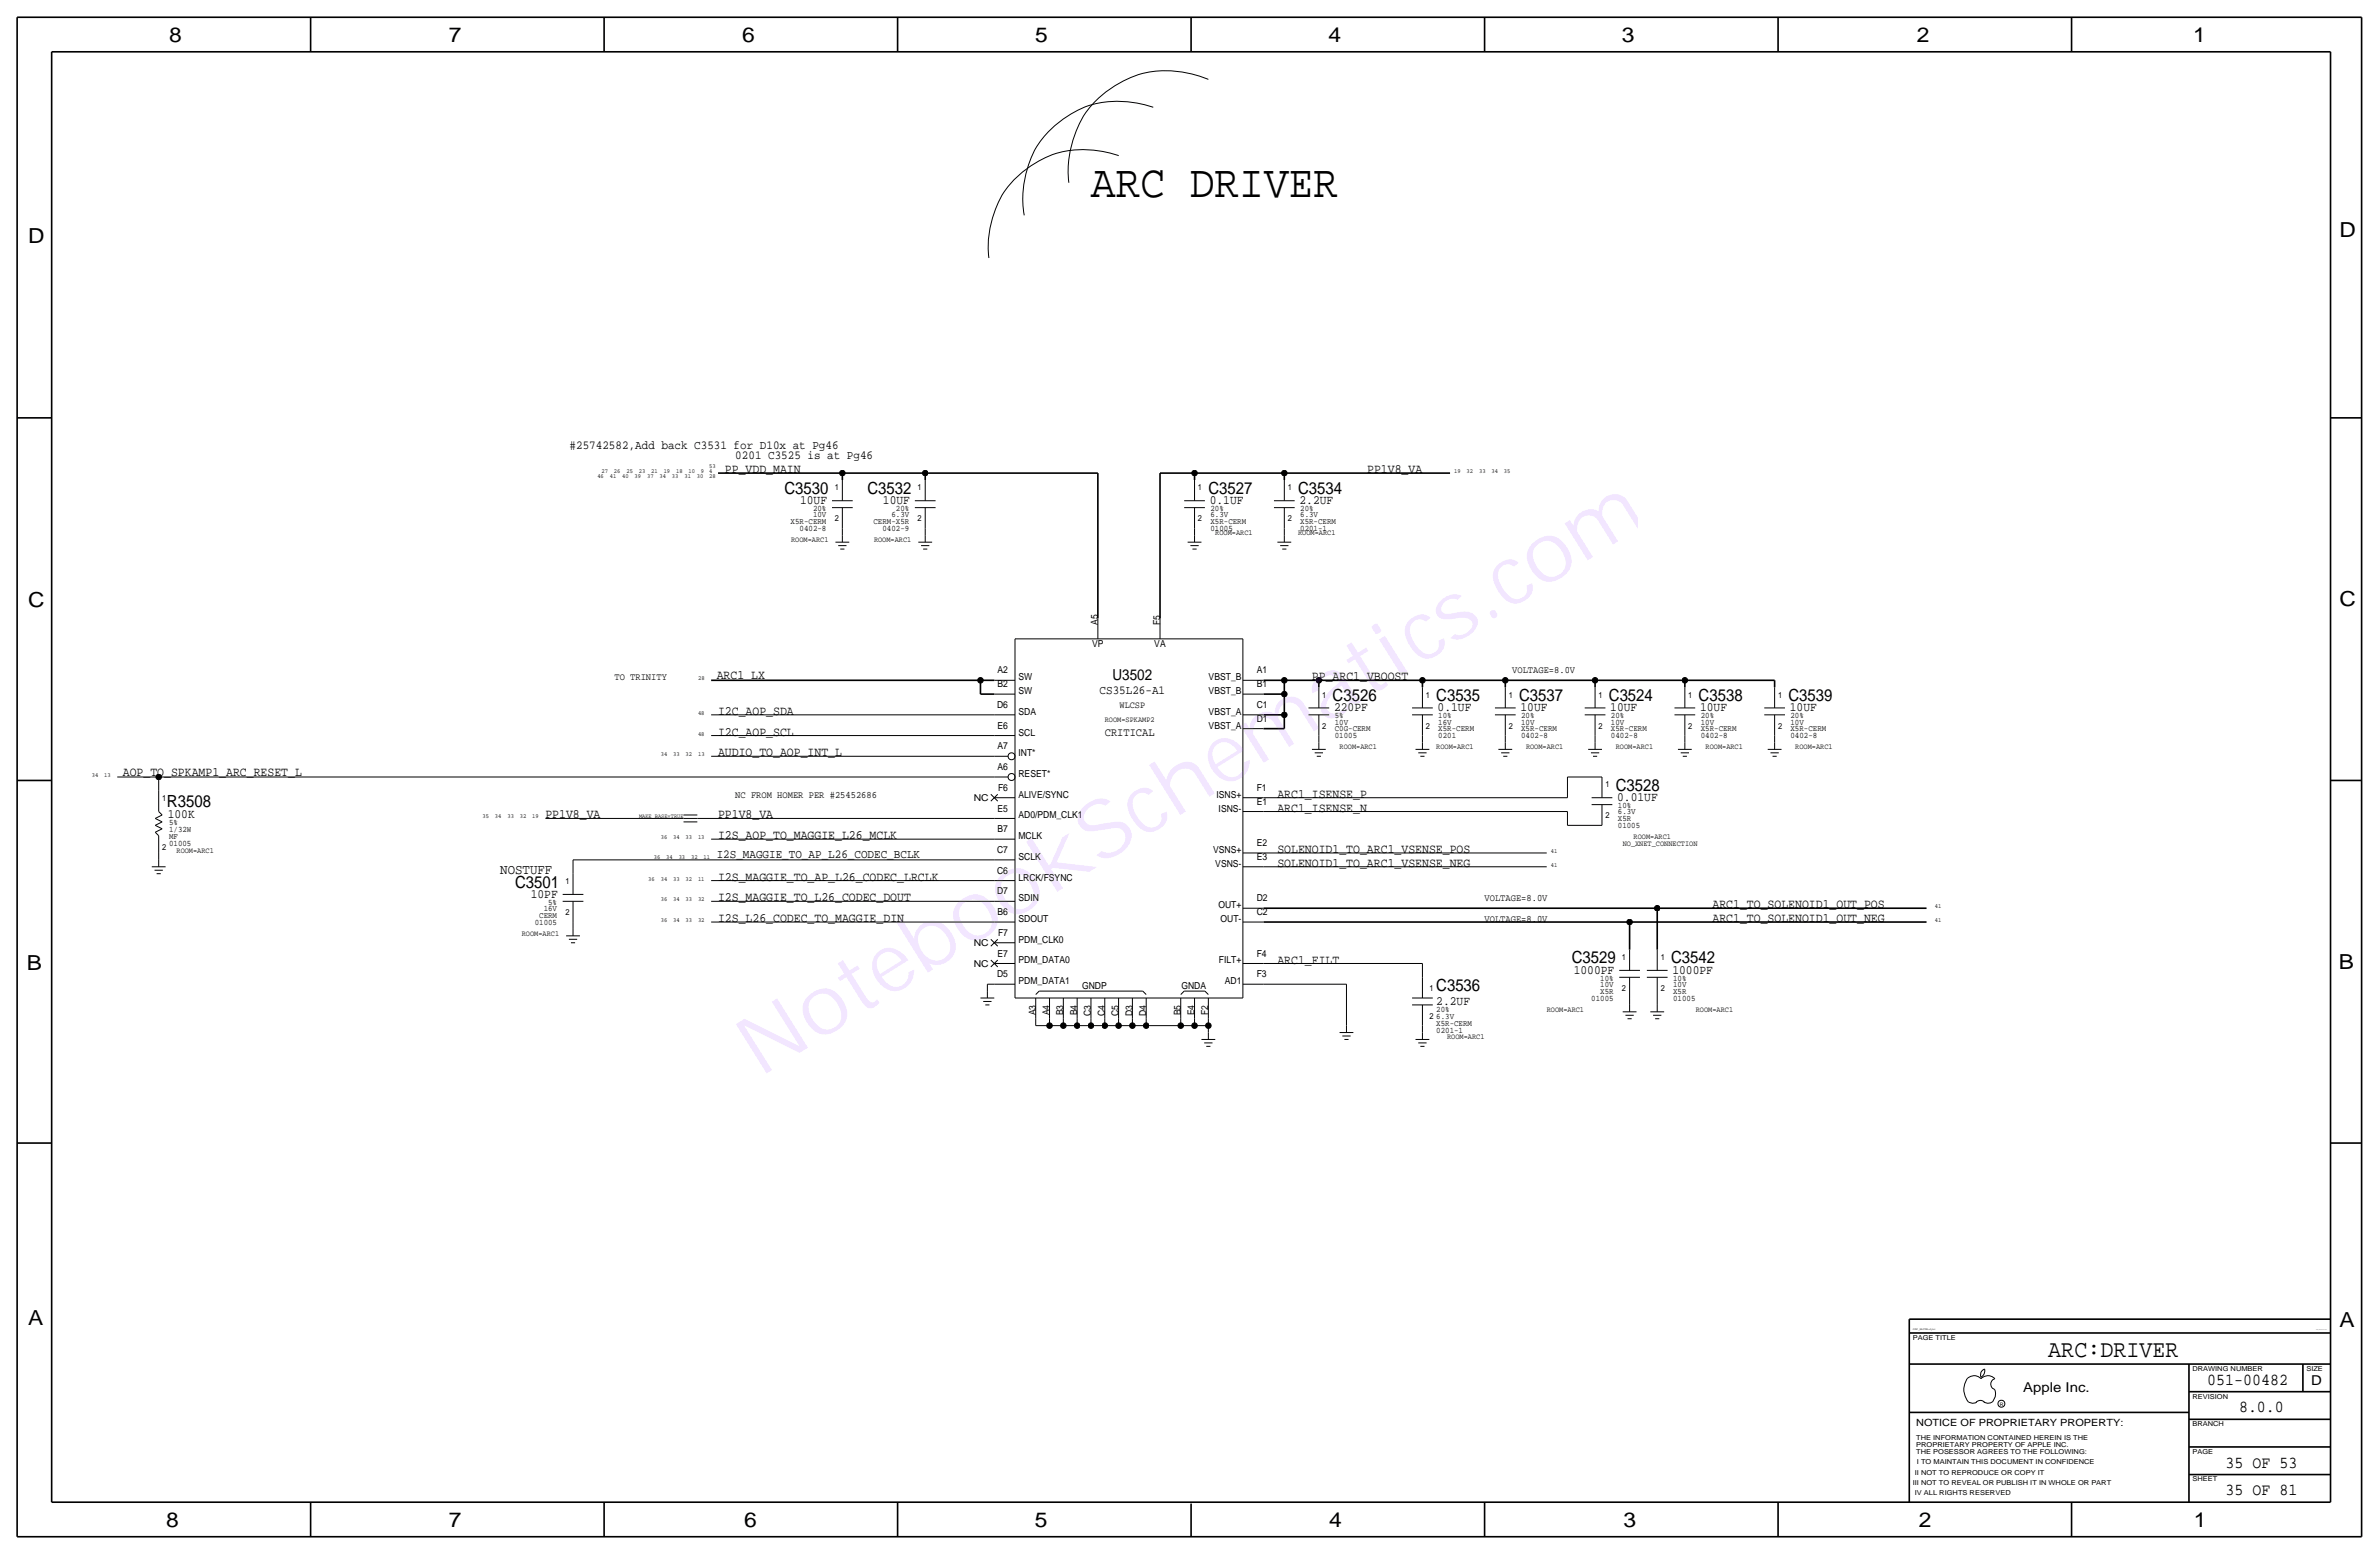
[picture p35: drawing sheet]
<svg xmlns="http://www.w3.org/2000/svg" width="875mm" height="572mm" viewBox="0 0 875 572" stroke-linecap="round" stroke-linejoin="round" font-family="sans-serif">
<defs><g id="words">
<text font-size="30.2" fill="#9f40ff" x="279.3" y="396.5" transform="rotate(-32 279.3 396.5)">NotebookSchematics.com</text>
<text font-size="17" x="401.3" y="72.4">ARC DRIVER</text>
<text font-size="8.9" x="753.4" y="499.1">ARC:DRIVER</text>
<g font-size="7.6">
<text x="62.2" y="15.5">8</text>
<text x="165" y="15.5">7</text>
<text x="273" y="15.5">6</text>
<text x="380.7" y="15.5">5</text>
<text x="488.6" y="15.5">4</text>
<text x="596.6" y="15.5">3</text>
<text x="705.1" y="15.5">2</text>
<text x="806.7" y="15.5">1</text>
<text x="10.4" y="89.4">D</text>
<text x="860.5" y="87.1">D</text>
<text x="10.4" y="223.3">C</text>
<text x="860.5" y="222.8">C</text>
<text x="9.8" y="356.6">B</text>
<text x="860.3" y="356.4">B</text>
<text x="10.4" y="487.4">A</text>
<text x="860.5" y="488.2">A</text>
<text x="61.2" y="561.6">8</text>
<text x="165" y="561.6">7</text>
<text x="273.8" y="561.6">6</text>
<text x="380.7" y="561.6">5</text>
<text x="488.9" y="561.6">4</text>
<text x="597.1" y="561.6">3</text>
<text x="705.8" y="561.6">2</text>
<text x="806.9" y="561.6">1</text>
</g>
<g font-size="6.2">
<text x="288.6" y="181.6">C3530</text>
<text x="319" y="181.6">C3532</text>
<text x="444.4" y="181.6">C3527</text>
<text x="477.5" y="181.6">C3534</text>
<text x="490.2" y="257.8">C3526</text>
<text x="528.3" y="257.8">C3535</text>
<text x="558.7" y="257.8">C3537</text>
<text x="591.8" y="257.8">C3524</text>
<text x="624.8" y="257.8">C3538</text>
<text x="657.8" y="257.8">C3539</text>
<text x="594.3" y="290.8">C3528</text>
<text x="61.4" y="296.9">R3508</text>
<text x="189.5" y="326.4">C3501</text>
<text x="578.1" y="354.3">C3529</text>
<text x="614.6" y="354.3">C3542</text>
<text x="528.3" y="364.5">C3536</text>
<text x="811.9" y="509.3">051-00482</text>
<text x="823.6" y="519.4">8.0.0</text>
<text x="818.6" y="539.7">35 OF 53</text>
<text x="818.6" y="549.9">35 OF 81</text>
</g>
<text font-size="5.6" x="409.2" y="250.2">U3502</text>
<text font-size="5.1" x="184" y="321.3">NOSTUFF</text>
<g font-size="5">
<text x="850.1" y="509.3">D</text>
<text x="744.2" y="511.8">Apple Inc.</text>
</g>
<g font-size="4.7">
<text x="266.6" y="174">PP_VDD_MAIN</text>
<text x="502.9" y="174">PP1V8_VA</text>
<text x="294.3" y="185.4">10UF</text>
<text x="324.7" y="185.4">10UF</text>
<text x="445" y="185.4">0.1UF</text>
<text x="478" y="185.4">2.2UF</text>
<text x="263.6" y="249.7">ARC1_LX</text>
<text x="482.5" y="250.2">PP_ARC1_VBOOST</text>
<text x="264.1" y="262.9">I2C_AOP_SDA</text>
<text x="490.7" y="261.6">220PF</text>
<text x="528.8" y="261.6">0.1UF</text>
<text x="559.3" y="261.6">10UF</text>
<text x="592.3" y="261.6">10UF</text>
<text x="625.3" y="261.6">10UF</text>
<text x="658.3" y="261.6">10UF</text>
<text x="264.1" y="270.5">I2C_AOP_SCL</text>
<text x="264.1" y="278.1">AUDIO_TO_AOP_INT_L</text>
<text x="45.2" y="285.2">AOP_TO_SPKAMP1_ARC_RESET_L</text>
<text x="469.9" y="293.4">ARC1_ISENSE_P</text>
<text x="469.9" y="298.5">ARC1_ISENSE_N</text>
<text x="594.8" y="294.6">0.01UF</text>
<text x="61.7" y="300.7">100K</text>
<text x="200.6" y="301">PP1V8_VA</text>
<text x="264.1" y="301">PP1V8_VA</text>
<text x="264.1" y="308.6">I2S_AOP_TO_MAGGIE_L26_MCLK</text>
<text x="469.9" y="313.7">SOLENOID1_TO_ARC1_VSENSE_POS</text>
<text x="264.1" y="323.8">I2S_MAGGIE_TO_AP_L26_CODEC_LRCLK</text>
<text x="469.9" y="318.8">SOLENOID1_TO_ARC1_VSENSE_NEG</text>
<text x="195.2" y="330.2">10PF</text>
<text x="264.1" y="331.5">I2S_MAGGIE_TO_L26_CODEC_DOUT</text>
<text x="629.9" y="334">ARC1_TO_SOLENOID1_OUT_POS</text>
<text x="264.1" y="339.1">I2S_L26_CODEC_TO_MAGGIE_DIN</text>
<text x="629.9" y="339.1">ARC1_TO_SOLENOID1_OUT_NEG</text>
<text x="469.9" y="354.3">ARC1_FILT</text>
<text x="578.8" y="358.1">1000PF</text>
<text x="615.1" y="358.1">1000PF</text>
<text x="528.3" y="369.6">2.2UF</text>
</g>
<g font-size="4.5">
<text x="209.5" y="165.1">#25742582,Add back C3531 for D10x at Pg46</text>
<text x="270.5" y="168.9">0201 C3525 is at Pg46</text>
<text x="404.4" y="255.3">CS35L26-A1</text>
<text x="263.6" y="315.7">I2S_MAGGIE_TO_AP_L26_CODEC_BCLK</text>
</g>
<text font-size="4.3" x="406.4" y="270.5">CRITICAL</text>
<text font-size="3.7" x="704.8" y="524.5">NOTICE OF PROPRIETARY PROPERTY:</text>
<g font-size="3.6">
<text x="226" y="250.2">TO TRINITY</text>
<text x="556.2" y="247.7">VOLTAGE=8.0V</text>
<text x="270.5" y="293.4">NC FROM HOMER PER #25452686</text>
<text x="546" y="331.5">VOLTAGE=8.0V</text>
<text x="546" y="339.1">VOLTAGE=8.0V</text>
</g>
<g font-size="3.5">
<text x="403.8" y="229.9" transform="rotate(-90 403.8 229.9)">A5</text>
<text x="426.7" y="229.9" transform="rotate(-90 426.7 229.9)">F5</text>
<text x="401.7" y="238">VP</text>
<text x="424.6" y="238">VA</text>
<text x="366.9" y="247.6">A2</text>
<text x="374.6" y="250.2">SW</text>
<text x="444.6" y="250.2">VBST_B</text>
<text x="462.2" y="247.6">A1</text>
<text x="366.9" y="252.7">B2</text>
<text x="374.6" y="255.3">SW</text>
<text x="444.6" y="255.3">VBST_B</text>
<text x="462.2" y="252.7">B1</text>
<text x="366.8" y="260.3">D6</text>
<text x="374.6" y="262.9">SDA</text>
<text x="411.8" y="260.4">WLCSP</text>
<text x="444.6" y="262.9">VBST_A</text>
<text x="462.2" y="260.3">C1</text>
<text x="366.9" y="268">E6</text>
<text x="444.6" y="268">VBST_A</text>
<text x="462.2" y="265.4">D1</text>
<text x="366.9" y="275.6">A7</text>
<text x="374.6" y="270.5">SCL</text>
<text x="374.6" y="278.1">INT*</text>
<text x="366.9" y="283.2">A6</text>
<text x="374.6" y="285.7">RESET*</text>
<text x="367.1" y="290.8">F6</text>
<text x="374.6" y="293.4">ALIVE/SYNC</text>
<text x="447.4" y="293.4">ISNS+</text>
<text x="462.2" y="290.8">F1</text>
<text x="358.2" y="294.6">NC</text>
<text x="366.9" y="298.5">E5</text>
<text x="448.2" y="298.5">ISNS-</text>
<text x="462.2" y="295.9">E1</text>
<text x="374.6" y="301">AD0/PDM_CLK1</text>
<text x="366.9" y="306.1">B7</text>
<text x="374.6" y="308.6">MCLK</text>
<text x="462.2" y="311.2">E2</text>
<text x="366.8" y="313.7">C7</text>
<text x="374.6" y="316.2">SCLK</text>
<text x="446.2" y="313.7">VSNS+</text>
<text x="462.2" y="316.2">E3</text>
<text x="366.8" y="321.3">C6</text>
<text x="374.6" y="323.9">LRCK/FSYNC</text>
<text x="447" y="318.8">VSNS-</text>
<text x="366.8" y="328.9">D7</text>
<text x="374.6" y="331.5">SDIN</text>
<text x="448.1" y="334">OUT+</text>
<text x="462.2" y="331.5">D2</text>
<text x="366.9" y="336.5">B6</text>
<text x="374.6" y="339.1">SDOUT</text>
<text x="448.9" y="339.1">OUT-</text>
<text x="462.2" y="336.6">C2</text>
<text x="358.2" y="348">NC</text>
<text x="367.1" y="344.2">F7</text>
<text x="374.6" y="346.7">PDM_CLK0</text>
<text x="366.9" y="351.8">E7</text>
<text x="462.2" y="351.8">F4</text>
<text x="358.2" y="355.6">NC</text>
<text x="366.8" y="359.4">D5</text>
<text x="374.6" y="354.3">PDM_DATA0</text>
<text x="448.3" y="354.3">FILT+</text>
<text x="462.2" y="359.4">F3</text>
<text x="374.6" y="362">PDM_DATA1</text>
<text x="398" y="363.7">GNDP</text>
<text x="434.6" y="363.7">GNDA</text>
<text x="450.5" y="362">AD1</text>
<text x="380.9" y="373.4" transform="rotate(-90 380.9 373.4)">A3</text>
<text x="386" y="373.4" transform="rotate(-90 386 373.4)">A4</text>
<text x="391.1" y="373.4" transform="rotate(-90 391.1 373.4)">B3</text>
<text x="396.2" y="373.4" transform="rotate(-90 396.2 373.4)">B4</text>
<text x="401.3" y="373.6" transform="rotate(-90 401.3 373.6)">C3</text>
<text x="406.3" y="373.6" transform="rotate(-90 406.3 373.6)">C4</text>
<text x="411.4" y="373.6" transform="rotate(-90 411.4 373.6)">C5</text>
<text x="416.5" y="373.6" transform="rotate(-90 416.5 373.6)">D3</text>
<text x="421.6" y="373.6" transform="rotate(-90 421.6 373.6)">D4</text>
<text x="434.3" y="373.4" transform="rotate(-90 434.3 373.4)">B5</text>
<text x="439.4" y="373.4" transform="rotate(-90 439.4 373.4)">E4</text>
<text x="444.4" y="373.2" transform="rotate(-90 444.4 373.2)">F2</text>
</g>
<g font-size="3.1">
<text x="307" y="180.3">1</text>
<text x="337.5" y="180.3">1</text>
<text x="440.6" y="180.3">1</text>
<text x="473.7" y="180.3">1</text>
<text x="299" y="188">20%</text>
<text x="299" y="190.2">10V</text>
<text x="307" y="191.8">2</text>
<text x="327.9" y="190.2">6.3V</text>
<text x="329.5" y="188">20%</text>
<text x="337.5" y="191.8">2</text>
<text x="440.6" y="191.8">2</text>
<text x="445.2" y="190.2">6.3V</text>
<text x="445.2" y="188">20%</text>
<text x="473.7" y="191.8">2</text>
<text x="478.2" y="190.2">6.3V</text>
<text x="478.2" y="188">20%</text>
<text x="290.8" y="192.8">X5R-CERM</text>
<text x="294.1" y="195.3">0402-8</text>
<text x="321.3" y="192.8">CERM-X5R</text>
<text x="324.6" y="195.3">0402-9</text>
<text x="445.2" y="192.8">X5R-CERM</text>
<text x="445.2" y="195.3">01005</text>
<text x="478.2" y="195.3">0201-1</text>
<text x="478.2" y="192.8">X5R-CERM</text>
<text x="486.4" y="256.5">1</text>
<text x="524.5" y="256.5">1</text>
<text x="554.9" y="256.5">1</text>
<text x="588" y="256.5">1</text>
<text x="621" y="256.5">1</text>
<text x="654" y="256.5">1</text>
<text x="486.4" y="268">2</text>
<text x="490.9" y="269">C0G-CERM</text>
<text x="490.9" y="266.4">10V</text>
<text x="490.9" y="264.2">5%</text>
<text x="524.5" y="268">2</text>
<text x="529" y="269">X5R-CERM</text>
<text x="529" y="266.4">16V</text>
<text x="529" y="264.2">10%</text>
<text x="554.9" y="268">2</text>
<text x="559.5" y="269">X5R-CERM</text>
<text x="559.5" y="266.4">10V</text>
<text x="559.5" y="264.2">20%</text>
<text x="588" y="268">2</text>
<text x="592.5" y="269">X5R-CERM</text>
<text x="592.5" y="264.2">20%</text>
<text x="592.5" y="266.4">10V</text>
<text x="621" y="268">2</text>
<text x="625.6" y="264.2">20%</text>
<text x="625.6" y="269">X5R-CERM</text>
<text x="625.6" y="266.4">10V</text>
<text x="654" y="268">2</text>
<text x="658.6" y="269">X5R-CERM</text>
<text x="658.6" y="266.4">10V</text>
<text x="658.6" y="264.2">20%</text>
<text x="490.9" y="271.5">01005</text>
<text x="529" y="271.5">0201</text>
<text x="559.5" y="271.5">0402-8</text>
<text x="592.5" y="271.5">0402-8</text>
<text x="625.6" y="271.5">0402-8</text>
<text x="658.6" y="271.5">0402-8</text>
<text x="590.5" y="289.6">1</text>
<text x="59.6" y="294.6">1</text>
<text x="595.1" y="299.5">6.3V</text>
<text x="595.1" y="297.2">10%</text>
<text x="62.2" y="303.5">5%</text>
<text x="590.5" y="301">2</text>
<text x="595.1" y="304.5">01005</text>
<text x="595.1" y="302">X5R</text>
<text x="62.2" y="311.1">01005</text>
<text x="62.2" y="308.6">MF</text>
<text x="62.2" y="306.1">1/32W</text>
<text x="59.6" y="312.4">2</text>
<text x="208" y="325.1">1</text>
<text x="200" y="335">16V</text>
<text x="201.6" y="332.7">5%</text>
<text x="196.7" y="340.1">01005</text>
<text x="198.3" y="337.6">CERM</text>
<text x="208" y="336.5">2</text>
<text x="596.6" y="353.1">1</text>
<text x="610.8" y="353.1">1</text>
<text x="525.7" y="364.5">1</text>
<text x="588.6" y="363">10V</text>
<text x="588.6" y="360.7">10%</text>
<text x="588.6" y="365.5">X5R</text>
<text x="596.6" y="364.5">2</text>
<text x="610.8" y="364.5">2</text>
<text x="615.4" y="365.5">X5R</text>
<text x="615.4" y="363">10V</text>
<text x="615.4" y="360.7">10%</text>
<text x="585.3" y="368">01005</text>
<text x="615.4" y="368">01005</text>
<text x="525.7" y="374.7">2</text>
<text x="528.3" y="377.2">X5R-CERM</text>
<text x="528.3" y="374.7">6.3V</text>
<text x="528.3" y="372.1">20%</text>
<text x="528.3" y="379.7">0201-1</text>
</g>
<g font-size="2.9">
<text x="447" y="196.9">ROOM=ARC1</text>
<text x="477.5" y="196.8">ROOM=ARC1</text>
<text x="291" y="199.4">ROOM=ARC1</text>
<text x="321.5" y="199.4">ROOM=ARC1</text>
<text x="406.4" y="265.4">ROOM=SPKAMP2</text>
<text x="492.7" y="275.6">ROOM=ARC1</text>
<text x="528.3" y="275.6">ROOM=ARC1</text>
<text x="561.3" y="275.6">ROOM=ARC1</text>
<text x="594.3" y="275.6">ROOM=ARC1</text>
<text x="627.3" y="275.6">ROOM=ARC1</text>
<text x="660.3" y="275.6">ROOM=ARC1</text>
<text x="596.8" y="311.2">NO_XNET_CONNECTION</text>
<text x="600.9" y="308.6">ROOM=ARC1</text>
<text x="64.9" y="313.7">ROOM=ARC1</text>
<text x="191.9" y="344.2">ROOM=ARC1</text>
<text x="568.9" y="372.1">ROOM=ARC1</text>
<text x="623.7" y="372.1">ROOM=ARC1</text>
<text x="532.3" y="382.3">ROOM=ARC1</text>
</g>
<g font-size="2.5">
<text x="703.5" y="492.8">PAGE TITLE</text>
<text x="806.4" y="504.2">DRAWING NUMBER</text>
<text x="848.3" y="504.2">SIZE</text>
<text x="806.4" y="514.4">REVISION</text>
<text x="806.4" y="524.5">BRANCH</text>
<text x="704.8" y="532.1">PROPRIETARY PROPERTY OF APPLE INC.</text>
<text x="704.8" y="529.6">THE INFORMATION CONTAINED HEREIN IS THE</text>
<text x="704.8" y="534.7">THE POSESSOR AGREES TO THE FOLLOWING:</text>
<text x="705.1" y="538.5">I TO MAINTAIN THIS DOCUMENT IN CONFIDENCE</text>
<text x="806.4" y="534.7">PAGE</text>
<text x="704.3" y="542.3">II NOT TO REPRODUCE OR COPY IT</text>
<text x="806.4" y="544.8">SHEET</text>
<text x="703.5" y="546.1">III NOT TO REVEAL OR PUBLISH IT IN WHOLE OR PART</text>
<text x="704.3" y="549.9">IV ALL RIGHTS RESERVED</text>
</g>
<g font-size="2.3">
<text x="221.2" y="174">27</text>
<text x="225.8" y="174">26</text>
<text x="230.4" y="174">25</text>
<text x="235" y="174">23</text>
<text x="239.5" y="174">21</text>
<text x="244.1" y="174">19</text>
<text x="248.7" y="174">18</text>
<text x="253.3" y="174">10</text>
<text x="257.8" y="174">9</text>
<text x="260.9" y="172.2">53</text>
<text x="260.9" y="174">4</text>
<text x="534.9" y="174">19</text>
<text x="539.4" y="174">32</text>
<text x="544" y="174">33</text>
<text x="548.6" y="174">34</text>
<text x="553.2" y="174">35</text>
<text x="219.7" y="175.8">46</text>
<text x="224.3" y="175.8">41</text>
<text x="228.9" y="175.8">40</text>
<text x="233.4" y="175.8">39</text>
<text x="238" y="175.8">37</text>
<text x="242.6" y="175.8">34</text>
<text x="247.2" y="175.8">33</text>
<text x="251.7" y="175.8">31</text>
<text x="256.3" y="175.8">30</text>
<text x="260.9" y="175.8">28</text>
<text x="256.8" y="250.2">28</text>
<text x="256.7" y="262.9">48</text>
<text x="256.7" y="270.5">48</text>
<text x="243" y="278.1">34</text>
<text x="247.6" y="278.1">33</text>
<text x="252.2" y="278.1">32</text>
<text x="256.8" y="278.1">13</text>
<text x="33.7" y="285.8">34</text>
<text x="38.3" y="285.8">13</text>
<text x="177.5" y="301">35</text>
<text x="182.1" y="301">34</text>
<text x="186.6" y="301">33</text>
<text x="191.2" y="301">32</text>
<text x="195.8" y="301">19</text>
<text x="243" y="308.6">36</text>
<text x="247.6" y="308.6">34</text>
<text x="252.2" y="308.6">33</text>
<text x="256.8" y="308.6">13</text>
<text x="240.5" y="315.7">36</text>
<text x="245.1" y="315.7">34</text>
<text x="249.6" y="315.7">33</text>
<text x="254.2" y="315.7">32</text>
<text x="258.8" y="315.7">11</text>
<text x="570.4" y="313.7">41</text>
<text x="238.5" y="323.9">36</text>
<text x="243" y="323.9">34</text>
<text x="247.6" y="323.9">33</text>
<text x="252.2" y="323.9">32</text>
<text x="256.7" y="323.9">11</text>
<text x="570.4" y="318.8">41</text>
<text x="243" y="331.5">36</text>
<text x="247.6" y="331.5">34</text>
<text x="252.2" y="331.5">33</text>
<text x="256.8" y="331.5">32</text>
<text x="711.7" y="334">41</text>
<text x="243" y="339.1">36</text>
<text x="247.6" y="339.1">34</text>
<text x="252.2" y="339.1">33</text>
<text x="256.7" y="339.1">32</text>
<text x="711.7" y="339.1">41</text>
</g>
<text font-size="2.2" x="235.1" y="301">MAKE_BASE=TRUE</text>
<text font-size="1.8" x="735.5" y="516.9">R</text>
<text font-size="1" x="703.5" y="489">SYNC_MASTER=Sync</text>
<text font-size=".4" x="851.9" y="488.9">SYNC_DATE=06/06/2016</text>
</g></defs>
<g fill="none" stroke="#000" stroke-width=".37">
<path d="M424.2 39.5a35.3 35.3 0 0 0-39.4 9.8 36.2 36.2 0 0 0-8.1 29.9M444.5 29.2a36.5 36.5 0 0 0-44.4 11.2 39.2 39.2 0 0 0-7 26.8M411.5 57.3a35.2 35.2 0 0 0-45.4 19.7 37.6 37.6 0 0 0-2.4 17.9M309.8 176.5v7.7zM340.3 176.5v7.7zM439.4 176.5v7.7zM472.4 176.5v7.7zM306 186.7h7.6zM306 184.2h7.6zM307.3 199.4h5.1zM309.8 194.3v2.6zM309.8 196.9v2.5z"/>
<path d="M309.8 186.7v7.6zM336.5 184.2h7.6zM336.5 186.7h7.6zM337.8 199.4h5zM340.3 194.3v2.6zM340.3 196.9v2.5zM340.3 186.7v7.6zM435.6 186.7h7.6zM435.6 184.2h7.6zM436.8 199.4h5.1zM439.4 194.3v2.6zM439.4 196.9v2.5z"/>
<path d="M439.4 186.7v7.6zM468.6 186.7h7.6zM468.6 184.2h7.6zM469.9 199.4h5zM472.4 194.3v2.6zM472.4 196.9v2.5zM472.4 186.7v7.6zM308.3 200.7h3.1zM309.1 201.9h1.5zM338.8 200.7h3zM339.5 201.9h1.6zM437.8 200.7h3.1z"/>
<path d="M438.6 201.9h1.5zM470.9 200.7h3zM471.6 201.9h1.6zM373.3 235h83.9zM373.3 235v132zM403.8 227.3v7.7zM426.7 227.3v7.7zM457.2 235v132zM365.7 255.3h7.6zM365.7 250.2h7.6zM457.2 255.3h7.6zM457.2 250.2h7.6z"/>
<path d="M485.1 252.7v7.7zM523.2 252.7v7.7zM553.7 252.7v7.7zM586.7 252.7v7.7zM619.7 252.7v7.7zM652.7 252.7v7.7zM261.6 270.5h104.1zM261.6 262.9h104.1zM261.6 278.1h104.1zM365.7 278.1h5.1zM365.7 270.5h7.6zM365.7 262.9h7.6z"/>
<path d="M457.2 262.9h7.6zM457.2 268h7.6zM481.3 262.9h7.6zM481.3 260.4h7.6zM482.6 275.6h5zM483.6 276.9h3zM484.3 278.1h1.6zM485.1 270.5v2.6zM485.1 273.1v2.5zM485.1 262.9v7.6zM519.4 262.9h7.6zM519.4 260.4h7.6z"/>
<path d="M520.7 275.6h5zM521.7 276.9h3zM522.4 278.1h1.6zM523.2 270.5v2.6zM523.2 273.1v2.5zM523.2 262.9v7.6zM549.9 262.9h7.6zM549.9 260.4h7.6zM551.1 275.6h5.1zM552.1 276.9h3.1zM552.9 278.1h1.5zM553.7 270.5v2.5z"/>
<path d="M553.7 273.1v2.5zM553.7 262.9v7.6zM582.9 262.9h7.6zM582.9 260.4h7.6zM584.2 275.6h5zM585.2 276.9h3zM585.9 278.1h1.6zM586.7 270.5v2.5zM586.7 273.1v2.5zM586.7 262.9v7.6zM615.9 262.9h7.6zM615.9 260.4h7.6z"/>
<path d="M617.2 275.6h5.1zM618.2 276.9h3zM618.9 278.1h1.6zM619.7 270.5v2.5zM619.7 273.1v2.5zM619.7 262.9v7.6zM648.9 260.4h7.6zM648.9 262.9h7.6zM650.2 275.6h5.1zM651.2 276.9h3.1zM652 278.1h1.5zM652.7 270.5v2.5z"/>
<path d="M652.7 273.1v2.5zM652.7 262.9v7.6zM43.1 285.8h15.3zM58.4 285.8v5zM58.4 290.8v7.7zM58.4 298.4l1.2 1.3zM58.4 285.8h307.3zM251.4 299.7h5.1zM364.4 294.6l2.6-2.5zM364.4 292.1l2.6 2.5zM365.7 285.8h5.1zM365.7 293.4h7.6z"/>
<path d="M457.2 293.4h7.6zM457.2 298.5h7.6zM464.8 293.4h111.7zM464.8 298.5h111.7zM576.5 285.8h12.7zM576.5 285.7v7.7zM576.5 298.5v5zM585.4 293.4h7.6zM585.4 295.9h7.6zM589.2 285.8v7.6zM589.2 295.9v7.6zM55.8 318.8h5.1z"/>
<path d="M57.1 301l2.5-1.3zM57.1 306.1l2.5-1.3zM57.1 303.5l2.5-1.2zM57.1 306.1l1.3 1.2zM57.1 303.5l2.5 1.3zM57.1 301l2.5 1.3zM58.4 313.7v2.5zM58.4 316.2v2.6zM58.4 307.3v6.4zM200.6 301h50.8zM210.8 316.2v5.1zM210.8 316.2h154.9z"/>
<path d="M251.4 302.3h5.1zM251.4 301h5.1zM256.5 301h109.2zM261.6 308.6h104.1zM365.7 316.2h7.6zM365.7 308.6h7.6zM365.7 301h7.6zM457.2 318.8h7.6zM457.2 313.7h7.6zM464.8 313.7h104.1zM464.8 318.8h104.1zM576.5 303.5h12.7z"/>
<path d="M56.8 320h3.1zM57.6 321.3h1.5zM207 328.9h7.6zM207 331.5h7.6zM210.8 339.1v2.5zM210.8 321.3v7.6zM210.8 331.5v7.6zM261.6 331.5h104.1zM261.6 339.1h104.1zM261.6 323.9h104.1zM365.7 339.1h7.6zM365.7 331.5h7.6z"/>
<path d="M365.7 323.9h7.6zM457.2 339.1h7.6zM457.2 334h7.6zM208.2 344.2h5.1zM209.2 345.4h3.1zM210 346.7h1.5zM210.8 341.6v2.6zM364.4 355.6l2.6-2.5zM364.4 353.1l2.6 2.5zM364.4 348l2.6-2.6zM364.4 345.4l2.6 2.6zM365.7 354.3h7.6z"/>
<path d="M365.7 346.7h7.6zM457.2 354.3h7.6zM464.8 354.3h58.4zM523.2 354.3v5.1zM523.2 359.4v7.6zM595.6 356.9h7.6zM595.6 359.4h7.6zM599.4 349.2v7.7zM599.4 359.4v7.6zM605.7 359.4h7.7zM605.7 356.9h7.7zM609.6 349.2v7.7z"/>
<path d="M609.6 359.4v7.6zM360.6 367h5.1zM361.6 368.3h3.1zM362.4 369.6h1.5zM363.2 362v2.5zM363.2 364.5v2.5zM363.2 362h2.5zM365.7 362h7.6zM373.3 367h83.9zM381 374.6v2.6zM381 377.2h5zM381 365.8l1.2-1.3z"/>
<path d="M381 367v7.6zM382.2 364.5h38.1zM386 374.6v2.6zM386 377.2h5.1zM386 367v7.6zM391.1 377.2h5.1zM391.1 374.6v2.6zM391.1 367v7.6zM396.2 377.2h5.1zM396.2 374.6v2.6zM396.2 367v7.6zM401.3 377.2h5.1z"/>
<path d="M401.3 374.6v2.6zM401.3 367v7.6zM406.4 377.2h5zM406.4 374.6v2.6zM406.4 367v7.6zM411.4 374.6v2.6zM411.4 377.2h5.1zM411.4 367v7.6zM416.5 377.2h5.1zM416.5 374.6v2.6zM416.5 367v7.6zM420.3 364.5l1.3 1.3z"/>
<path d="M421.6 377.2h12.7zM421.6 374.6v2.6zM421.6 367v7.6zM434.3 377.2h5.1zM434.3 374.6v2.6zM434.3 365.8l1.3-1.3zM434.3 367v7.6zM435.6 364.5h7.6zM439.4 374.7v2.5zM439.4 367v7.6zM439.4 377.2h5.1zM443.2 364.5l1.3 1.3z"/>
<path d="M444.5 374.6v2.6zM444.5 377.2v2.5zM444.5 367v7.6zM444.5 379.7v2.6zM457.2 362h7.6zM464.8 362h30.5zM492.7 379.7h5.1zM495.3 362v15.2zM495.3 377.2v2.5zM519.4 369.6h7.6zM519.4 367h7.6zM523.2 377.2v2.5z"/>
<path d="M523.2 369.6v7.6zM523.2 379.7v2.6zM596.9 372.1h5zM597.9 373.4h3zM598.6 374.6h1.6zM599.4 367v2.6zM599.4 369.6v2.5zM607 372.1h5.1zM608 373.4h3.1zM608.8 374.6h1.5zM609.6 367v2.6zM609.6 369.6v2.5z"/>
<path d="M441.9 382.3h5.1zM442.9 383.5h3.1zM443.7 384.8h1.5zM493.7 381h3.1zM494.5 382.3h1.5zM520.7 382.3h5zM521.7 383.5h3zM522.4 384.8h1.6zM724.1 515.6l.5 .2a2.67 2.67 0 0 0 2.5-.2M726.8 515.7a2.09 2.09 0 0 1 3.1 0M728.6 506.5a2.69 2.69 0 0 0 1.3-3 2.26 2.26 0 0 0-1.3 3M729.7 515.6l.4 .2a2.67 2.67 0 0 0 2.6-.2"/>
<path d="M733.7 511.1a4.5 4.5 0 0 1-1 4.6M733.8 511a2.08 2.08 0 0 1-1.6-2 2.08 2.08 0 0 1 1.6-2 3.4 3.4 0 0 0-5.1 0 3.6 3.6 0 0 0-3.9-.8 3.6 3.6 0 0 0-2.3 3.3 7.1 7.1 0 0 0 1.6 6.2"/>
<circle cx="372.1" cy="278.1" r="1.28"/>
<circle cx="372.1" cy="285.8" r="1.28"/>
<circle cx="736.1" cy="516.2" r="1.28"/>
</g>
<g fill="none" stroke="#000" stroke-width=".6" stroke-linecap="butt">
<path d="M6.3 6.4v558.7zM6.3 6.4h862.3zM19 19.1v533.4zM19 19.1h838.2zM114.2 6.4v12.7zM222.2 6.4v12.7zM330.1 6.4v12.7zM438.1 6.4v12.7zM546.1 6.4v12.7zM654 6.4v12.7zM762 6.4v12.7zM857.2 19.1v533.4z"/>
<path d="M868.6 6.4v558.7zM6.3 153.7h12.7zM857.2 153.7h11.4zM264.1 174h45.7zM309.8 174h30.5zM309.8 174v2.5zM340.3 174h63.5zM340.3 174v2.5zM403.8 174v53.3zM426.7 174v53.3zM426.7 174h12.7zM439.4 174v2.5z"/>
<path d="M439.4 174h33zM472.4 174h61zM472.4 174v2.5zM261.6 250.2h99zM360.6 250.2v5.1zM360.6 250.2h5.1zM360.6 255.3h5.1zM464.8 255.3h7.6zM464.8 250.2h7.6zM472.4 255.3v7.6zM472.4 250.2v5.1zM472.4 250.2h12.7z"/>
<path d="M485.1 250.2h38.1zM485.1 250.2v2.5zM523.2 250.2h30.5zM523.2 250.2v2.5zM553.7 250.2v2.5zM553.7 250.2h33zM586.7 250.2h33zM586.7 250.2v2.5zM619.7 250.2h33zM619.7 250.2v2.5zM652.7 250.2v2.5zM464.8 262.9h7.6z"/>
<path d="M464.8 268h7.6zM472.4 262.9v5.1zM6.3 287h12.7zM857.2 287h11.4zM464.8 339.1h134.6zM464.8 334h144.8zM599.4 339.1v10.1zM599.4 339.1h109.2zM609.6 334v15.2zM609.6 334h99zM6.3 420.4h12.7zM857.2 420.4h11.4z"/>
<path d="M702.3 485.1v5.1zM702.3 485.1h154.9zM702.3 490.2v62.3zM702.3 490.2h154.9zM702.3 519.4h102.8zM702.3 501.6h154.9zM805.1 501.6v50.8zM805.1 511.8h52.1zM847 501.6v10.2zM805.1 522h52.1zM805.1 532.1h52.1zM19 552.5h838.2z"/>
<path d="M114.2 552.5v12.7zM222.2 552.5v12.7zM330.1 552.5v12.7zM438.1 553v12.1zM546.1 552.5v12.7zM654 552.5v12.7zM762 552.5v12.7zM805.1 542.3h52.1zM6.3 565.2h862.3z"/>
</g>
<g fill="#000" stroke="#000" stroke-width=".37">
<circle cx="309.8" cy="174" r="1.02"/>
<circle cx="340.3" cy="174" r="1.02"/>
<circle cx="439.4" cy="174" r="1.02"/>
<circle cx="472.4" cy="174" r="1.02"/>
<circle cx="360.6" cy="250.2" r="1.02"/>
<circle cx="472.4" cy="250.2" r="1.02"/>
<circle cx="472.4" cy="255.3" r="1.02"/>
<circle cx="485.1" cy="250.2" r="1.02"/>
<circle cx="523.2" cy="250.2" r="1.02"/>
<circle cx="553.7" cy="250.2" r="1.02"/>
<circle cx="586.7" cy="250.2" r="1.02"/>
<circle cx="619.7" cy="250.2" r="1.02"/>
<circle cx="472.4" cy="262.9" r="1.02"/>
<circle cx="58.4" cy="285.7" r="1.02"/>
<circle cx="599.4" cy="339.1" r="1.02"/>
<circle cx="609.6" cy="334" r="1.02"/>
<circle cx="386" cy="377.2" r="1.02"/>
<circle cx="391.1" cy="377.2" r="1.02"/>
<circle cx="396.2" cy="377.2" r="1.02"/>
<circle cx="401.3" cy="377.2" r="1.02"/>
<circle cx="406.4" cy="377.2" r="1.02"/>
<circle cx="411.4" cy="377.2" r="1.02"/>
<circle cx="416.5" cy="377.2" r="1.02"/>
<circle cx="421.6" cy="377.2" r="1.02"/>
<circle cx="434.3" cy="377.2" r="1.02"/>
<circle cx="439.4" cy="377.2" r="1.02"/>
<circle cx="444.5" cy="377.2" r="1.02"/>
</g>
<use href="#words"/>
</svg>
